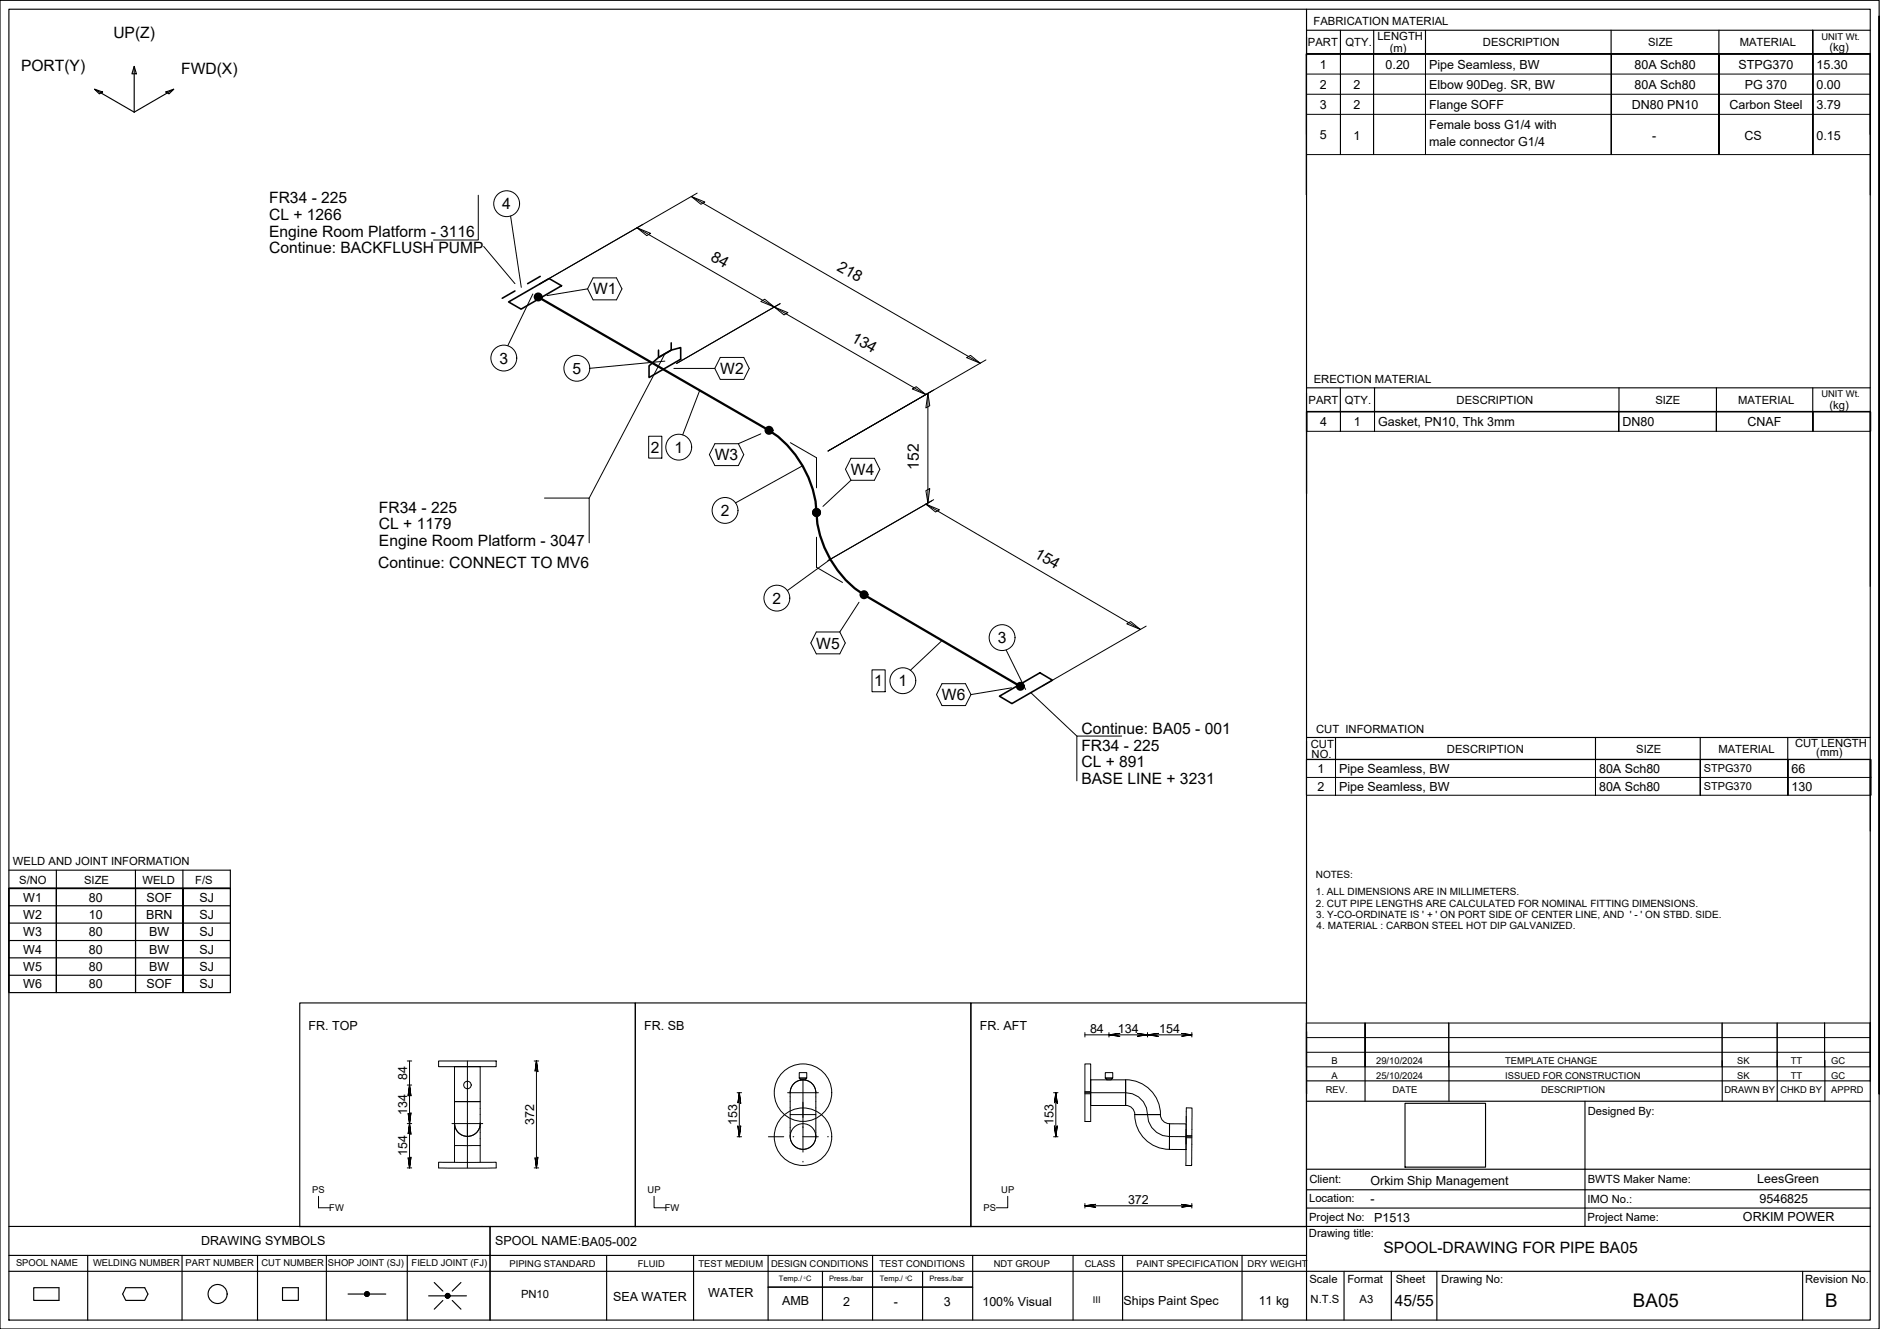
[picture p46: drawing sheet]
<svg xmlns="http://www.w3.org/2000/svg" width="420mm" height="297mm" viewBox="0 0 420 297" stroke-linecap="round" stroke-linejoin="round" font-family="sans-serif">
<defs><g id="words">
<g font-size="4.2">
<text x="365" y="292.1">BA05</text>
<text x="407.9" y="292.1">B</text>
</g>
<g font-size="3.5">
<text x="25.3" y="8.5">UP(Z)</text>
<text x="4.7" y="15.8">PORT(Y)</text>
<text x="40.5" y="16.6">FWD(X)</text>
<text x="60.2" y="45.4">FR34 - 225</text>
<text x="112.2" y="46.8">4</text>
<text x="60.2" y="52.9">Engine Room Platform - 3116</text>
<text x="60.2" y="49.1">CL + 1266</text>
<text x="60.2" y="56.6">Continue: BACKFLUSH PUMP</text>
<text x="158.7" y="58" transform="rotate(30 158.7 58)">84</text>
<text x="132.5" y="65.8">W1</text>
<text x="186.9" y="60.3" transform="rotate(30 186.9 60.3)">218</text>
<text x="190.1" y="76.2" transform="rotate(30 190.1 76.2)">134</text>
<text x="111.6" y="81.3">3</text>
<text x="127.9" y="83.6">5</text>
<text x="161" y="83.6">W2</text>
<text x="145.5" y="101.2">2</text>
<text x="150.7" y="101.2">1</text>
<text x="159.8" y="102.9">W3</text>
<text x="190.2" y="106.1">W4</text>
<text x="205.4" y="105" transform="rotate(-90 205.4 105)">152</text>
<text x="84.7" y="114.6">FR34 - 225</text>
<text x="84.7" y="118.3">CL + 1179</text>
<text x="161.1" y="115.3">2</text>
<text x="84.7" y="122.1">Engine Room Platform - 3047</text>
<text x="231" y="124.4" transform="rotate(30 231 124.4)">154</text>
<text x="84.5" y="126.9">Continue: CONNECT TO MV6</text>
<text x="172.6" y="134.9">2</text>
<text x="223" y="143.8">3</text>
<text x="182.4" y="145">W5</text>
<text x="195.4" y="153.4">1</text>
<text x="200.8" y="153.4">1</text>
<text x="210.5" y="156.5">W6</text>
<text x="241.7" y="167.8">FR34 - 225</text>
<text x="241.7" y="164">Continue: BA05 - 001</text>
<text x="241.7" y="171.5">CL + 891</text>
<text x="241.7" y="175.3">BASE LINE + 3231</text>
<text x="309.2" y="280.1">SPOOL-DRAWING FOR PIPE BA05</text>
<text x="311.7" y="291.8">45/55</text>
</g>
<g font-size="2.8">
<text x="295" y="15.3">1</text>
<text x="309.7" y="15.3">0.20</text>
<text x="319.4" y="15.3">Pipe Seamless, BW</text>
<text x="365.3" y="15.3">80A Sch80</text>
<text x="388.5" y="15.3">STPG370</text>
<text x="406" y="15.3">15.30</text>
<text x="295" y="19.8">2</text>
<text x="302.5" y="19.8">2</text>
<text x="319.4" y="19.8">Elbow 90Deg. SR, BW</text>
<text x="365.3" y="19.8">80A Sch80</text>
<text x="389.9" y="19.8">PG 370</text>
<text x="406" y="19.8">0.00</text>
<text x="295" y="24.3">3</text>
<text x="302.5" y="24.3">2</text>
<text x="319.4" y="24.3">Flange SOFF</text>
<text x="319.4" y="28.8">Female boss G1/4 with</text>
<text x="364.7" y="24.3">DN80 PN10</text>
<text x="386.5" y="24.3">Carbon Steel</text>
<text x="406" y="24.3">3.79</text>
<text x="295" y="31.2">5</text>
<text x="302.5" y="31.2">1</text>
<text x="319.4" y="32.7">male connector G1/4</text>
<text x="369.3" y="31.2">-</text>
<text x="389.8" y="31.2">CS</text>
<text x="406" y="31.2">0.15</text>
<text x="295.1" y="95.2">4</text>
<text x="302.6" y="95.2">1</text>
<text x="308" y="95.2">Gasket, PN10, Thk 3mm</text>
<text x="362.6" y="95.2">DN80</text>
<text x="390.6" y="95.2">CNAF</text>
<text x="294.4" y="172.7">1</text>
<text x="299.3" y="172.7">Pipe Seamless, BW</text>
<text x="357.4" y="172.7">80A Sch80</text>
<text x="400.4" y="172.7">66</text>
<text x="294.4" y="176.7">2</text>
<text x="299.3" y="176.7">Pipe Seamless, BW</text>
<text x="357.4" y="176.7">80A Sch80</text>
<text x="400.4" y="176.7">130</text>
<text x="5.2" y="201.5">W1</text>
<text x="19.9" y="201.5">80</text>
<text x="32.7" y="201.5">SOF</text>
<text x="44.6" y="201.5">SJ</text>
<text x="5.2" y="205.4">W2</text>
<text x="5.2" y="209.3">W3</text>
<text x="19.9" y="205.4">10</text>
<text x="19.9" y="209.3">80</text>
<text x="32.6" y="205.4">BRN</text>
<text x="33.3" y="209.3">BW</text>
<text x="44.6" y="205.4">SJ</text>
<text x="44.6" y="209.3">SJ</text>
<text x="5.2" y="213.2">W4</text>
<text x="19.9" y="213.2">80</text>
<text x="33.3" y="213.2">BW</text>
<text x="44.6" y="213.2">SJ</text>
<text x="5.2" y="217">W5</text>
<text x="5.2" y="220.9">W6</text>
<text x="19.9" y="217">80</text>
<text x="19.9" y="220.9">80</text>
<text x="32.7" y="220.9">SOF</text>
<text x="33.3" y="217">BW</text>
<text x="44.6" y="217">SJ</text>
<text x="44.6" y="220.9">SJ</text>
<text x="69" y="230.2">FR. TOP</text>
<text x="144" y="230.2">FR. SB</text>
<text x="219" y="230.2">FR. AFT</text>
<text x="243.6" y="230.8">84</text>
<text x="249.8" y="230.8">134</text>
<text x="259.1" y="230.8">154</text>
<text x="91" y="241.4" transform="rotate(-90 91 241.4)">84</text>
<text x="91" y="249.2" transform="rotate(-90 91 249.2)">134</text>
<text x="119.4" y="251.4" transform="rotate(-90 119.4 251.4)">372</text>
<text x="164.7" y="251.5" transform="rotate(-90 164.7 251.5)">153</text>
<text x="235.5" y="251.5" transform="rotate(-90 235.5 251.5)">153</text>
<text x="91" y="258.4" transform="rotate(-90 91 258.4)">154</text>
<text x="252.1" y="269">372</text>
<text x="306.3" y="265">Orkim Ship Management</text>
<text x="306.3" y="268.8">-</text>
<text x="392.7" y="264.4">LeesGreen</text>
<text x="393.2" y="268.9">9546825</text>
<text x="307.1" y="273.1">P1513</text>
<text x="389.5" y="273">ORKIM POWER</text>
<text x="45" y="278.2">DRAWING SYMBOLS</text>
<text x="110.6" y="278.3">SPOOL NAME:BA05-002</text>
<text x="137" y="290.8">SEA WATER</text>
<text x="158.3" y="290">WATER</text>
<text x="174.8" y="291.7">AMB</text>
<text x="188.5" y="291.9">2</text>
<text x="199.7" y="291.9">-</text>
<text x="210.9" y="291.8">3</text>
<text x="219.6" y="291.9">100% Visual</text>
<text x="251.1" y="291.7">Ships Paint Spec</text>
<text x="281.3" y="291.7">11 kg</text>
</g>
<g font-size="2.5">
<text x="293.6" y="5.7">FABRICATION MATERIAL</text>
<text x="292.3" y="10.3">PART</text>
<text x="300.7" y="10.3">QTY.</text>
<text x="307.8" y="8.9">LENGTH</text>
<text x="310.6" y="11.5">(m)</text>
<text x="331.4" y="10.3">DESCRIPTION</text>
<text x="368.3" y="10.3">SIZE</text>
<text x="388.8" y="10.3">MATERIAL</text>
<text x="408.9" y="11.4">(kg)</text>
<text x="293.6" y="85.7">ERECTION MATERIAL</text>
<text x="292.4" y="90.2">PART</text>
<text x="300.6" y="90.2">QTY.</text>
<text x="325.5" y="90.2">DESCRIPTION</text>
<text x="370" y="90.2">SIZE</text>
<text x="388.4" y="90.2">MATERIAL</text>
<text x="408.9" y="91.3">(kg)</text>
<text x="292.9" y="167.2">CUT</text>
<text x="294.1" y="163.9">CUT INFORMATION</text>
<text x="401.2" y="167">CUT LENGTH</text>
<text x="293.1" y="169.4">NO.</text>
<text x="323.4" y="168.3">DESCRIPTION</text>
<text x="365.7" y="168.3">SIZE</text>
<text x="384" y="168.3">MATERIAL</text>
<text x="405.9" y="169">(mm)</text>
<text x="2.9" y="193.4">WELD AND JOINT INFORMATION</text>
<text x="4.3" y="197.5">S/NO</text>
<text x="18.8" y="197.5">SIZE</text>
<text x="31.9" y="197.5">WELD</text>
<text x="43.6" y="197.5">F/S</text>
<text x="354.9" y="249.2">Designed By:</text>
<text x="292.6" y="268.6">Location:</text>
<text x="292.6" y="264.5">Client:</text>
<text x="354.8" y="268.9">IMO No.:</text>
<text x="354.9" y="264.3">BWTS Maker Name:</text>
<text x="292.6" y="272.8">Project No:</text>
<text x="354.8" y="272.8">Project Name:</text>
<text x="292.5" y="276.4">Drawing title:</text>
<text x="292.7" y="286.7">Scale</text>
<text x="301.1" y="286.7">Format</text>
<text x="311.9" y="286.7">Sheet</text>
<text x="322.1" y="286.7">Drawing No:</text>
<text x="403.4" y="286.7">Revision No.</text>
<text x="116.4" y="290.2">PN10</text>
<text x="292.9" y="291.3">N.T.S</text>
<text x="303.9" y="291.3">A3</text>
</g>
<g font-size="2.4">
<text x="380.8" y="172.6">STPG370</text>
<text x="380.8" y="176.6">STPG370</text>
</g>
<g font-size="2.2">
<text x="294.1" y="196.3">NOTES:</text>
<text x="294.1" y="200">1. ALL DIMENSIONS ARE IN MILLIMETERS.</text>
<text x="294.1" y="202.7">2. CUT PIPE LENGTHS ARE CALCULATED FOR NOMINAL FITTING DIMENSIONS.</text>
<text x="294.2" y="205.1">3. Y-CO-ORDINATE IS ' + ' ON PORT SIDE OF CENTER LINE, AND ' - ' ON STBD. SIDE.</text>
<text x="294.3" y="207.7">4. MATERIAL : CARBON STEEL HOT DIP GALVANIZED.</text>
</g>
<g font-size="2.1">
<text x="407.1" y="8.9">UNIT Wt.</text>
<text x="407.1" y="88.8">UNIT Wt.</text>
<text x="297.6" y="237.8">B</text>
<text x="307.6" y="237.8">29/10/2024</text>
<text x="336.4" y="237.8">TEMPLATE CHANGE</text>
<text x="388.3" y="237.8">SK</text>
<text x="400.2" y="237.8">TT</text>
<text x="409.3" y="237.8">GC</text>
<text x="296.3" y="244.4">REV.</text>
<text x="297.6" y="241.2">A</text>
<text x="307.6" y="241.2">25/10/2024</text>
<text x="311.2" y="244.4">DATE</text>
<text x="336.4" y="241.2">ISSUED FOR CONSTRUCTION</text>
<text x="344.4" y="244.4">DESCRIPTION</text>
<text x="385.4" y="244.4">DRAWN BY</text>
<text x="388.3" y="241.2">SK</text>
<text x="397.9" y="244.4">CHKD BY</text>
<text x="400.2" y="241.2">TT</text>
<text x="409.3" y="244.4">APPRD</text>
<text x="409.3" y="241.2">GC</text>
<text x="69.8" y="266.7">PS</text>
<text x="144.7" y="266.7">UP</text>
<text x="223.8" y="266.7">UP</text>
<text x="73.6" y="270.7">FW</text>
<text x="148.6" y="270.7">FW</text>
<text x="219.8" y="270.7">PS</text>
<text x="3.6" y="283">SPOOL NAME</text>
<text x="20.8" y="282.9">WELDING NUMBER</text>
<text x="41.5" y="282.9">PART NUMBER</text>
<text x="58.4" y="282.9">CUT NUMBER</text>
<text x="73.3" y="282.9">SHOP JOINT (SJ)</text>
<text x="92" y="283">FIELD JOINT (FJ)</text>
<text x="113.9" y="283.1">PIPING STANDARD</text>
<text x="142.6" y="283.1">FLUID</text>
<text x="156.1" y="283.1">TEST MEDIUM</text>
<text x="172.3" y="283.1">DESIGN CONDITIONS</text>
<text x="196.6" y="283.1">TEST CONDITIONS</text>
<text x="222.1" y="283.1">NDT GROUP</text>
<text x="242.4" y="283.1">CLASS</text>
<text x="254" y="283.1">PAINT SPECIFICATION</text>
<text x="278.8" y="283.1">DRY WEIGHT</text>
<text x="244.2" y="291.3">III</text>
</g>
<g font-size="1.7">
<text x="174.1" y="286.4">Temp./ C</text>
<text x="185.3" y="286.4">Press./bar</text>
<text x="196.6" y="286.4">Temp./ C</text>
<text x="207.8" y="286.4">Press./bar</text>
</g>
<g font-size=".7">
<text x="179.7" y="285.8">0</text>
<text x="202.4" y="285.8">0</text>
</g>
</g></defs>
<g fill="none" stroke="#000" stroke-width=".22">
<path d="M292 12.1v18v-18h126v18v-18M292 16.6h126M299.6 12.1v22.5v-22.5M307 12.1v22.5v-22.5M318.6 12.1v22.5v-22.5M360.1 12.1v22.5v-22.5M384.2 12.1v22.5v-22.5M405.2 12.1v22.5v-22.5M292 25.6h126M292 21.1h126M292 34.6h126M106.9 43.6v10h-10"/>
<path d="M108.1 55.1l7 8.3M114.1 48.3l2.4 15.9M142.4 50.9l3 1.3-.9 .5zM142.4 50.9l64.5 37.3M154.5 43.9l3 1.3-.8 .5zM154.5 43.9l64.6 37.3M155.8 43.2l-35.3 20.3M119.1 65.7l-5.6 11.6M131.3 64.6l-9.1 1.5M132.5 62.1h5.3l1.2 2.5-1.2 2.4h-5.3l-1.2-2.4zM148.6 79.1l-16.9 32.2M161 79.9h5.2l1.2 2.4-1.2 2.5h-5.2l-1.3-2.5z"/>
<path d="M170 67.4l.9-.5 2.2 1.7zM173.1 68.6l3 1.3-.9 .5zM174.3 67.9l-23.1 13.3M216 79.9l.9-.5 2.2 1.8zM145 97.5h2.9v4.9h-2.9zM148.6 80.7l-16.8 1.6M150.6 82.3h9.1M156.4 87.3l-3.8 9.9M159.8 99.2h5.2l1.2 2.4-1.2 2.5h-5.2l-1.3-2.5zM170 97l-5 2.2M176.6 98.9l5.9 3.4v6.7M203.9 86.9l.9-.5 2.1 1.8z"/>
<path d="M207.4 87.9l.4 2.8-.9 .5zM207.4 87.9v24.5M220.3 80.4l-35.2 20.4 23.6-13.6M292 92.1h126.1v4.3h-126.1zM292.1 92.1v4.3M299.6 92.1v4.3v-4.3M307.2 92.1v4.3v-4.3M361.8 92.1v4.3v-4.3M383.6 92.1v4.3v-4.3M405.2 92.1v4.3v-4.3M418 92.1v4.3M121.7 111.3h10v10"/>
<path d="M179.4 104.1l-15 8.3M190.2 102.4h5.2l1.2 2.5-1.2 2.4h-5.2l-1.2-2.4zM190.2 107.3l-6.3 5.9M206.9 109.7l.9-.5-.4 3.2zM206.9 112.7l3.1 1.2-.9 .5zM206.9 112.7l47.9 28M208.7 111.7l-23.6 13.6M182.5 120.1v6.7l5.8 3.4M185.6 125l-9.6 7M192 134.6l-4.3 6.7M251.8 139.4l.9-.5 2.1 1.8zM256.2 139.9l-23.2 13.4"/>
<path d="M182.4 141.3h5.3l1.2 2.4-1.2 2.4h-5.3l-1.2-2.4zM194.9 149.7h2.9v4.9h-2.9zM210.5 152.8h5.3l1.2 2.4-1.2 2.5h-5.3l-1.2-2.5zM210.5 143.2l-7 6.6M224.9 145.3l4.3 8.8M226.1 153.7l-9.1 1.5M230.4 154.8l10.3 9.7M250.7 164.5h-10v10M292 169.8h126.2v7.9h-126.2zM292 169.8v7.9M292 173.8h126.2M298.5 169.8v7.9v-7.9"/>
<path d="M356.6 169.8v7.9v-7.9M380 169.8v7.9v-7.9M399.6 169.8v7.9v-7.9M418 169.8v7.9M91 237.1h1M91.5 237.1v5.4M98 237.1h12.9v1.3h-12.9zM101.6 238.4h5.7v7.8h-5.7zM104.5 237.1v23.9M119.4 237.1h1M119.9 237.1l-.3 2.4 .3-2.4 .3 2.4zM119.9 237.1v23.9"/>
<path d="M178.6 239.7h1.7v1.2h-1.7zM242.5 237.8h1.3v12.9h-1.3zM242.5 230.8v1M242.5 231.3h23.9M247 239.7h1.7v1.2h-1.7zM247.8 231.3l2.5 .3-2.5-.3 2.5-.3zM247.8 230.8v1M254.1 231l2.4 .3-2.4 .3 2.4-.3zM256.5 230.8v1M264 231l2.4 .3-2.4 .3 2.4-.3zM266.4 230.8v1M292 228.6h126v9.8h-126z"/>
<path d="M292 228.6v9.8M292 235.2h126M292 231.9h126M305.1 228.6v9.8v-9.8M323.8 228.6v9.8M384.9 228.6v9.8M397.2 228.6v9.8M407.8 228.6v9.8v-9.8M418 228.6v9.8M91 251.1h1M91 242.5h1M91.5 242.5l-.3 2.4 .3-2.4 .3 2.4z"/>
<path d="M91.5 242.5v8.6l.3-2.4-.3 2.4-.3-2.4 .3 2.4M91.5 251.1l-.3 2.4 .3-2.4 .3 2.4zM91.5 251.1v9.9l.3-2.4-.3 2.4-.3-2.4 .3 2.4M98 259.8h12.9v1.2l-12.7 .1-.2-.1zM101 251.1h6.9M101.6 256v-9.8h5.7v13.5M101.6 251.1a2.87 2.87 0 0 0 2.9 2.9 2.87 2.87 0 0 0 2.8-2.9M107.3 256h-5.7v3.7M119.6 258.6l.3 2.4 .3-2.4-.3 2.4zM164.7 244.2h1M164.7 254.1h1M164.9 251.7l.3 2.4 .3-2.4-.3 2.4z"/>
<path d="M165.2 244.2l-.3 2.4 .3-2.4 .3 2.4zM165.2 244.2v9.9M171.7 254.1h3.5M176 244.2h6.9M176.6 254v-4.9h5.7v4.9M176.6 249.1v-4.9a2.87 2.87 0 0 1 2.9-2.9 2.87 2.87 0 0 1 2.8 2.9v4.9M176.6 254a2.87 2.87 0 0 0 2.9 2.9 2.87 2.87 0 0 0 2.8-2.9M177.2 254.1h.2M178.6 241h1.7l-.4 .3h-.9zM179.5 241.3v7.8M179.5 246.3v11.2M179.5 259.6v.1"/>
<path d="M179.5 254.1h3.4M185 254.1h.1M235.5 244.2h1M235.5 254.1h1M236 244.2l.3 2.4-.3-2.4-.4 2.4 .4-2.4v9.9l.3-2.4-.3 2.4-.4-2.4 .4 2.4M242.5 244.2h9.1a4.9 4.9 0 0 1 4.9 4.9 4.9 4.9 0 0 0 4.9 4.9l5 .1M242.5 244.5h1.3M242.5 244h1.3M243.8 241.3h7.8v5.8h-7.8zM247 241h1.7l-.4 .3h-.9zM251.6 241.3v5.8a2.04 2.04 0 0 1 2 2M251.6 241.3a7.8 7.8 0 0 1 7.8 7.8"/>
<path d="M253.6 249.1a7.8 7.8 0 0 0 7.8 7.8v-5.7a2.08 2.08 0 0 1-2.1-2.1M253.6 249.1h5.7M261.4 251.2h3.7v5.7h-3.8zM265.1 254.3h1.3M265.1 253.8h1.3v-6.2h-1.3l-.1 12.7v.2h1.3l.1-6.7M265.1 252.4v3.3M265.1 249.5v1.3M71.2 267.4v2.5h2.6M91 261h1M119.4 261h1M146.2 267.4v2.5h2.6M225.2 267.4v2.5h-2.5"/>
<path d="M242.5 269.5l2.4-.3-2.4 .3 2.4 .3-2.4-.3h23.9l-2.4-.3 2.4 .3-2.4 .3 2.4-.3M242.5 269v1M266.4 269v1"/>
<circle cx="113.2" cy="45.5" r="2.89"/>
<circle cx="112.6" cy="80" r="2.89"/>
<circle cx="128.9" cy="82.3" r="2.89"/>
<circle cx="151.7" cy="99.9" r="2.89"/>
<circle cx="162" cy="114.1" r="2.89"/>
<circle cx="173.6" cy="133.7" r="2.89"/>
<circle cx="201.8" cy="152.1" r="2.89"/>
<circle cx="224" cy="142.5" r="2.89"/>
<circle cx="104.5" cy="242.5" r=".84"/>
<circle cx="179.5" cy="244.2" r="6.4"/>
<circle cx="179.5" cy="254.1" r="6.4"/>
<circle cx="179.5" cy="254" r="2.87"/>
</g>
<g fill="none" stroke="#000" stroke-width=".25">
<path d="M0 .1h420v296.9h-420zM2 2.1h416v292.9h-416zM21.1 19.9l1.8 .7-.7 .4zM21.1 19.9l8.9 5.2M30 14.8l.5 1.7h-1zM30 14.8v10.3M38.8 19.9l-8.8 5.2M292 2.1v292.9M292 6.8h126M299.6 6.8v5.3M307 6.8v5.3M318.6 6.8v5.3"/>
<path d="M360.1 6.8v5.3M384.2 6.8v5.3M405.1 6.8v5.3v-5.3M418 12.1h-126v31.5v-31.5h126v31.5M420 3.6v240.9v-240.9M37.1 20.6l1.7-.7-1 1.1zM292 92v18.3v-18.3h126zM292 86.7h126M299.6 86.7v5.3M307.2 86.7v5.3M361.8 86.7v5.3M383.6 86.7v5.3"/>
<path d="M405.1 86.7v5.2M418 92.1v38.9M292 169.7l126 .1v15.9M292 164.8h126M298.5 164.8v4.9M356.6 164.8v4.9M380 164.8v4.9M399.5 164.8v4.9M2 198.6h49.5v23.3h-49.5zM2 198.6v23.3M2 194.5h49.5v4.1h-49.5M12.6 198.6v23.3v-23.3"/>
<path d="M12.6 194.5v4.1M30.3 194.5v4.1M30.3 198.6v23.3v-23.3M40.9 194.5v4.1M40.9 198.6v23.3v-23.3M51.5 198.6h-49.5h49.5M51.5 198.6v23.3M2 218h49.5M2 214.1h49.5M2 210.2h49.5M2 206.3h49.5M2 202.4h49.5"/>
<path d="M67 224.2h75v50h-75zM142 224.2h75v50h-75zM217 224.2h75v50h-75zM292 230.6v13.9v-13.9M305.1 237v9.1M323.8 237v9.1M384.9 237v9.1M397.2 237v9.1M407.8 237v9.1M418 228.5v13.1M292 246.1h126M292 241.6h126"/>
<path d="M314 246.6h18v14.3h-18zM354.2 246.1v28M2 274.1h416M109.5 274.1v20.9M292 261.3h126M292 270h126M292 265.9h126M2 284.1h416M2 280.6h290M7.5 287.8h5.7v2.8h-5.7zM19.6 280.6v14.4M28.1 287.8h4.2l.8 1.4-.8 1.4h-4.2l-.7-1.4z"/>
<path d="M40.7 280.6v14.4M57.6 280.6v14.4M63.1 287.8h3.6v2.8h-3.6zM72.9 280.6v14.4M77.8 289.2h3.7M81.7 288.8l-.1 .2M81.9 288.7l-.4 .4M82 288.7l-.5 .6M82.1 288.7l-.6 .7M82.2 288.8l-.7 .6M82.3 288.8l-.7 .7M82.3 288.8l-.7 .8"/>
<path d="M82.4 288.9l-.7 .7M82.4 289l-.7 .7M82.5 289l-.7 .7M82.5 289.5l-.3 .2M82.5 289.1l-.6 .6M82.5 289.2l-.5 .5M82.5 289.3l-.4 .4M82.5 289.2h3.7M91 280.6v14.4M95.8 289.6h3.7M97 286.6l2 2M99 290.7l-2 1.9"/>
<path d="M99.9 289.1l-.3 .3M100 289.1l-.5 .5M100.1 289.1l-.6 .6M100.2 289.1l-.7 .7M100.2 289.2l-.6 .6M100.3 289.2l-.7 .7M100.4 289.2l-.7 .8M100.4 289.3l-.7 .7M100.5 289.4l-.7 .7M100.5 289.9l-.1 .1M100.5 289.5l-.6 .6M100.5 289.7l-.4 .4"/>
<path d="M100.6 289.6h3.6M100.6 289.6l-.6 .5M101.1 290.7l1.9 1.9M103 286.6l-1.9 2M135.6 280.6v14.4M155 280.6v14.4M171.7 287.7h45.7M171.7 280.6v14.4M183.8 284.1v10.9M195 280.6v14.4M206.2 284.1v10.9M217.4 280.6v14.4"/>
<path d="M239.8 280.6v14.4M250.9 280.7v14.3M277.6 280.6v14.4M300.4 284.1v10.9M310.9 284.1v10.9M321.1 284.1v10.9M402.9 284.1v10.9"/>
<circle cx="48.6" cy="289.2" r="2.13"/>
<circle cx="82" cy="289.2" r=".54"/>
<circle cx="100" cy="289.6" r=".54"/>
</g>
<path d="M113.7 67.5l9-5.2 2.8 1.6-9 5.2zM115.1 65l-2.9 1.7M120.7 61.8l-2.8 1.6M150 76.6v1.7l-2.8 1.6v-1.6M145.1 81.8l2.1-1.9 2.8-1.6 2.1-.6v2.6l-7 4.1zM223.4 155.6l9-5.2 2.8 1.6-9.1 5.3z" fill="none" stroke="#000" stroke-width=".36"/>
<g fill="none" stroke="#000" stroke-width=".51">
<path d="M120.3 66.4l51.6 29.8a23.4 23.4 0 0 1 10.6 18.4 23.3 23.3 0 0 0 10.6 18.3l34.9 20.5"/>
<circle cx="120.3" cy="66.4" r=".75"/>
<circle cx="120.3" cy="66.4" r=".37"/>
<circle cx="171.9" cy="96.2" r=".75"/>
<circle cx="171.9" cy="96.2" r=".37"/>
<circle cx="182.5" cy="114.6" r=".75"/>
<circle cx="182.5" cy="114.6" r=".37"/>
<circle cx="193.1" cy="132.9" r=".75"/>
<circle cx="193.1" cy="132.9" r=".37"/>
<circle cx="228" cy="153.4" r=".75"/>
<circle cx="228" cy="153.4" r=".37"/>
</g>
<path d="M110.1 42.4v6.2M109.5 76.9v6.2M125.8 79.2v6.2M144.8 97.3v5.3M148.6 96.8v6.2M158.9 111v6.2M170.5 130.6v6.2M220.9 139.4v6.2M194.7 149.5v5.3M198.6 149.1v6.2" fill="none" stroke="#fff" stroke-width=".22"/>
<g fill="#fff" stroke="#fff" stroke-width=".22">
<path d="M158.9 117.2h6.2v-6.2zM158.9 111h6.2l-6.2 6.2z"/>
<path d="M115.7 76.9l-6.2 6.2h6.2zM109.5 76.9h6.2l-6.2 6.2z"/>
<path d="M116.3 42.4l-6.2 6.2h6.2zM110.1 42.4h6.2l-6.2 6.2z"/>
<path d="M132 79.2l-6.2 6.2h6.2zM125.8 79.2h6.2l-6.2 6.2z"/>
<path d="M154.8 96.8l-6.2 6.2h6.2zM148.6 96.8h6.2l-6.2 6.2z"/>
<path d="M176.7 130.6l-6.2 6.2h6.2zM170.5 130.6h6.2l-6.2 6.2z"/>
<path d="M204.9 149.1l-6.3 6.2h6.3zM198.6 149.1h6.3l-6.3 6.2z"/>
<path d="M227.1 139.4l-6.2 6.2h6.2zM220.9 139.4h6.2l-6.2 6.2z"/>
<path d="M148.1 97.3l-3.3 5.3h3.3zM144.8 97.3h3.3l-3.3 5.3z"/>
<path d="M198 149.5l-3.3 5.3h3.3zM194.7 149.5h3.3l-3.3 5.3z"/>
</g>
<use href="#words"/>
</svg>
